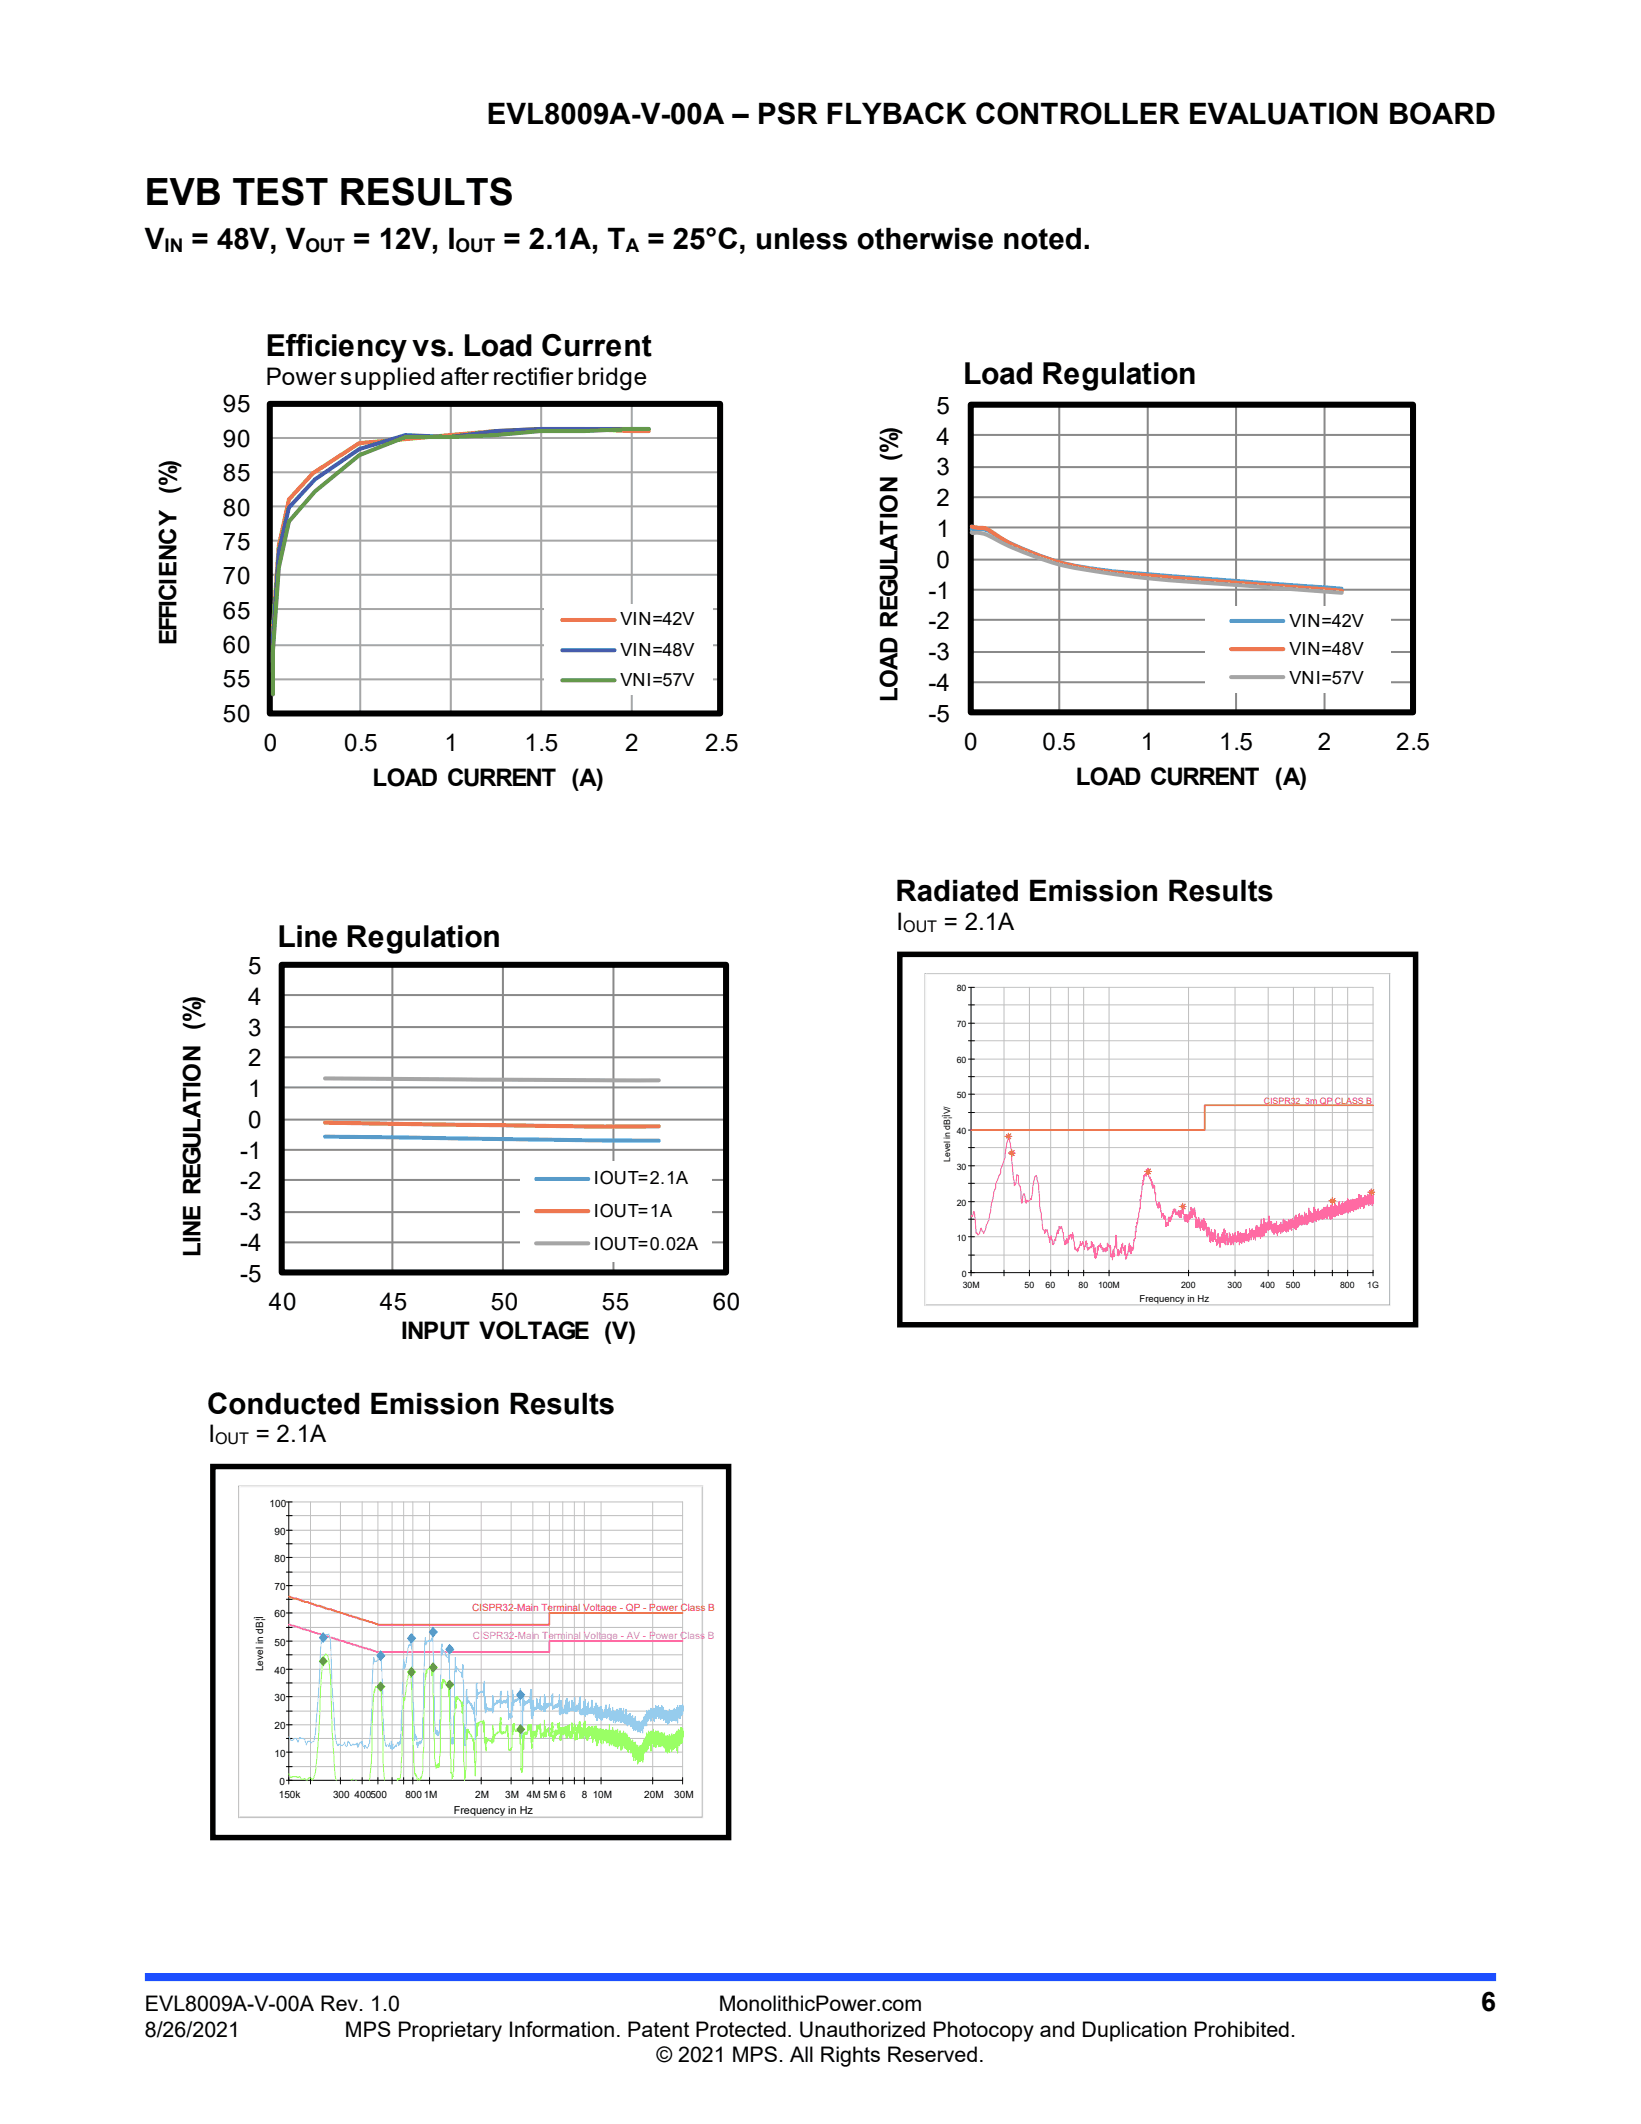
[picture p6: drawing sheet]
<svg xmlns="http://www.w3.org/2000/svg" width="216mm" height="279mm" viewBox="0 0 216 279" stroke-linecap="round" stroke-linejoin="round" font-family="sans-serif">
<defs><g id="words">
<text font-size="4.9" x="19" y="27">EVB TEST RESULTS</text>
<g font-size="4">
<text x="35" y="46.9">Efficiency vs. Load Current</text>
<text x="126.7" y="50.5">Load Regulation</text>
<text x="36.5" y="124.6">Line Regulation</text>
</g>
<g font-size="3.9">
<text x="64" y="16.3">EVL8009A-V-00A – PSR FLYBACK CONTROLLER EVALUATION BOARD</text>
<text x="19" y="32.7">V</text>
<text x="25.2" y="32.7">= 48V, V</text>
<text x="46.5" y="32.7">= 12V, I</text>
<text x="66.3" y="32.7">= 2.1A, T</text>
<text x="85.2" y="32.7">= 25°C, unless otherwise noted.</text>
<text x="117.8" y="118.6">Radiated Emission Results</text>
<text x="27.3" y="185.9">Conducted Emission Results</text>
</g>
<text font-size="3.5" x="194.9" y="264.5">6</text>
<g font-size="3.2">
<text x="35" y="50.6">Power supplied after rectifier bridge</text>
<text x="29.3" y="58.8">90</text>
<text x="29.3" y="54.2">95</text>
<text x="123.2" y="58.5">4</text>
<text x="123.2" y="54.4">5</text>
<text x="29.3" y="63.3">85</text>
<text x="123.2" y="62.5">3</text>
<text x="29.3" y="67.8">80</text>
<text x="123.2" y="70.6">1</text>
<text x="123.2" y="66.6">2</text>
<text x="29.3" y="76.9">70</text>
<text x="29.3" y="72.3">75</text>
<text x="123.2" y="74.7">0</text>
<text x="29.3" y="81.4">65</text>
<text x="122.2" y="82.8">-2</text>
<text x="122.2" y="78.7">-1</text>
<text x="23.2" y="84.8" transform="rotate(-90 23.2 84.8)">EFFICIENCY (%)</text>
<text x="29.3" y="85.9">60</text>
<text x="122.2" y="86.8">-3</text>
<text x="29.3" y="95">50</text>
<text x="29.3" y="90.4">55</text>
<text x="118.1" y="92.4" transform="rotate(-90 118.1 92.4)">LOAD REGULATION (%)</text>
<text x="122.2" y="94.9">-5</text>
<text x="122.2" y="90.9">-4</text>
<text x="34.7" y="98.7">0</text>
<text x="45.3" y="98.7">0.5</text>
<text x="58.5" y="98.7">1</text>
<text x="69" y="98.7">1.5</text>
<text x="82.2" y="98.7">2</text>
<text x="92.8" y="98.7">2.5</text>
<text x="126.8" y="98.7">0</text>
<text x="137.1" y="98.7">0.5</text>
<text x="150.1" y="98.7">1</text>
<text x="160.4" y="98.7">1.5</text>
<text x="173.4" y="98.7">2</text>
<text x="183.7" y="98.7">2.5</text>
<text x="49" y="103.4">LOAD CURRENT (A)</text>
<text x="141.6" y="103.3">LOAD CURRENT (A)</text>
<text x="117.9" y="122.4">I</text>
<text x="124.2" y="122.4">= 2.1A</text>
<text x="32.7" y="128.1">5</text>
<text x="32.7" y="136.2">3</text>
<text x="32.7" y="132.2">4</text>
<text x="32.7" y="140.3">2</text>
<text x="32.7" y="148.4">0</text>
<text x="32.7" y="144.3">1</text>
<text x="31.6" y="152.4">-1</text>
<text x="31.6" y="160.5">-3</text>
<text x="31.6" y="156.5">-2</text>
<text x="26.4" y="165.4" transform="rotate(-90 26.4 165.4)">LINE REGULATION (%)</text>
<text x="31.6" y="164.5">-4</text>
<text x="31.6" y="168.6">-5</text>
<text x="35.4" y="172.4">40</text>
<text x="50" y="172.4">45</text>
<text x="64.6" y="172.4">50</text>
<text x="79.2" y="172.4">55</text>
<text x="93.8" y="172.4">60</text>
<text x="52.8" y="176.1">INPUT VOLTAGE (V)</text>
<text x="27.4" y="189.7">I</text>
<text x="33.7" y="189.7">= 2.1A</text>
</g>
<g font-size="2.8">
<text x="19" y="267.9">8/26/2021</text>
<text x="19" y="264.5">EVL8009A-V-00A Rev. 1.0</text>
<text x="45.4" y="267.9">MPS Proprietary Information. Patent Protected. Unauthorized Photocopy and Duplication Prohibited.</text>
<text x="94.6" y="264.5">MonolithicPower.com</text>
<text x="86.4" y="271.2">© 2021 MPS. All Rights Reserved.</text>
</g>
<g font-size="2.5">
<text x="21.6" y="33.1">IN</text>
<text x="40.2" y="33.1">OUT</text>
<text x="59.9" y="33.1">OUT</text>
<text x="82.3" y="33.1">A</text>
</g>
<g font-size="2.4">
<text x="81.6" y="82.3">VIN=42V</text>
<text x="169.7" y="82.4">VIN=42V</text>
<text x="81.6" y="86.2">VIN=48V</text>
<text x="169.7" y="86.2">VIN=48V</text>
<text x="169.7" y="90">VNI=57V</text>
<text x="81.6" y="90.2">VNI=57V</text>
<text x="78.1" y="155.8">IOUT=2.1A</text>
<text x="78.1" y="160.1">IOUT=1A</text>
<text x="78.1" y="164.4">IOUT=0.02A</text>
</g>
<g font-size="2.1">
<text x="118.8" y="122.5">OUT</text>
<text x="28.3" y="189.9">OUT</text>
</g>
<text font-size="1.4" x="59.7" y="238.6">Frequency in Hz</text>
<g font-size="1.3">
<text x="149.9" y="171.3">Frequency in Hz</text>
<text x="35.5" y="198.2">100</text>
<text x="36.1" y="201.9">90</text>
<text x="36.1" y="209.2">70</text>
<text x="36.1" y="205.5">80</text>
<text x="36.1" y="212.8">60</text>
<text x="34.6" y="219.8" transform="rotate(-90 34.6 219.8)">Level in dB¦Ì</text>
<text x="36.1" y="220.2">40</text>
<text x="36.1" y="216.5">50</text>
<text x="36.1" y="227.5">20</text>
<text x="36.1" y="223.8">30</text>
<text x="36.1" y="231.1">10</text>
<text x="36.7" y="236.5">150k</text>
<text x="36.8" y="234.8">0</text>
<text x="43.8" y="236.5">300 400500</text>
<text x="53.3" y="236.5">8001M</text>
<text x="62.5" y="236.5">2M</text>
<text x="66.5" y="236.5">3M</text>
<text x="69.3" y="236.5">4M 5M 6</text>
<text x="76.6" y="236.5">8 10M</text>
<text x="84.8" y="236.5">20M</text>
<text x="88.7" y="236.5">30M</text>
</g>
<text font-size="1.3" fill="#ff4848" x="62.1" y="211.9">CISPR32-Main Terminal Voltage - QP - Power Class B</text>
<text font-size="1.3" fill="#ff48ff" x="62.2" y="215.6">CISPR32-Main Terminal Voltage - AV - Power Class B</text>
<g font-size="1.2">
<text x="125.9" y="130.4">80</text>
<text x="125.9" y="135.1">70</text>
<text x="125.9" y="139.8">60</text>
<text x="125.9" y="149.2">40</text>
<text x="125.9" y="144.5">50</text>
<text x="125" y="152.8" transform="rotate(-90 125 152.8)">Level in dB¦ÌV/</text>
<text x="125.9" y="153.9">30</text>
<text x="125.9" y="158.6">20</text>
<text x="125.9" y="163.2">10</text>
<text x="126.5" y="167.9">0</text>
<text x="126.7" y="169.4">30M</text>
<text x="134.8" y="169.4">50</text>
<text x="137.6" y="169.4">60</text>
<text x="141.9" y="169.4">80</text>
<text x="144.5" y="169.4">100M</text>
<text x="155.4" y="169.4">200</text>
<text x="161.5" y="169.4">300</text>
<text x="165.8" y="169.4">400</text>
<text x="169.2" y="169.4">500</text>
<text x="176.3" y="169.4">800</text>
<text x="179.9" y="169.4">1G</text>
</g>
<text font-size="1.2" fill="#ff4848" x="166.3" y="145.2">CISPR32 3m QP CLASS B</text>
</g></defs>
<path d="M19 260.1h177.8" fill="none" stroke="#1c4eff" stroke-width="1.1" stroke-linecap="butt"/>
<g fill="none" stroke="#a6a6a6" stroke-width=".26">
<path d="M35.5 53.1h59.2v40.8h-59.2zM35.5 57.6h59.2M47.4 53.1v40.8M59.3 53.1v40.8M71.2 53.1v40.8M83.1 53.1v40.8M35.5 75.6h59.2M35.5 71.1h59.2M35.5 66.6h59.2M35.5 62.1h59.2M35.5 89.4h59.2M35.5 84.9h59.2"/>
<path d="M35.5 80.1h59.2"/>
</g>
<path d="M35.5 53.1h59.2v40.8h-59.2z" fill="none" stroke="#000" stroke-width=".79" stroke-linecap="butt"/>
<path d="M35.5 93.9h59.2" fill="none" stroke="#000" stroke-width=".26"/>
<path d="M85.4 56.7h-2.4a131.7 131.7 0 0 0-23.8 .5l-11.9 1.1-6.1 4-3.2 3.4-1.3 6.1-.8 10.8v4.5" fill="none" stroke="#e2aa00" stroke-width=".53"/>
<path d="M85.4 56.4h-14.3l-5.8 .3-6.1 .8-5.9-.3-6 1.9-5.9 4-3.4 3.7-1.3 5.8-.8 11.3v4.5" fill="none" stroke="#3b64ad" stroke-width=".53"/>
<path d="M85.4 56.4h-2.4l-6.1 .3h-5.8l-5.8 .5-6.1 .3h-5.9l-6 2.4-5.9 4.7-3.4 4-1.3 6.1-.8 11.1v5.6" fill="none" stroke="#62993e" stroke-width=".53"/>
<path d="M71.6 79.4h22.2v12h-22.2z" fill="#fff"/>
<path d="M74 81.6h6.9" fill="none" stroke="#e2aa00" stroke-width=".53"/>
<path d="M74 85.5h6.9" fill="none" stroke="#3b64ad" stroke-width=".53"/>
<path d="M74 89.5h6.9" fill="none" stroke="#62993e" stroke-width=".53"/>
<g fill="none" stroke="#898989" stroke-width=".26">
<path d="M127.7 57.2h58.2M127.7 53.2h58.2v40.5M139.4 53.2v40.5M151 53.2v40.5M162.6 53.2v40.5M174.3 53.2v40.5M127.7 77.6h58.2M127.7 73.6h58.2M127.7 69.4h58.2M127.7 65.4h58.2M127.7 61.4h58.2M127.7 89.7h58.2"/>
<path d="M127.7 85.8h58.2M127.7 81.5h58.2"/>
</g>
<path d="M127.7 53.2h58.2v40.5h-58.2z" fill="none" stroke="#000" stroke-width=".79" stroke-linecap="butt"/>
<path d="M127.7 53.2v40.5h58.2" fill="none" stroke="#000" stroke-width=".26"/>
<path d="M127.8 69.6l.2 .1a3 3 0 0 1 2.7 .5 35.1 35.1 0 0 0 15.1 4.9l8.7 .7 22 1.6" fill="none" stroke="#5b9bd5" stroke-width=".53"/>
<path d="M127.8 69.2l.6 .2a3.3 3.3 0 0 1 2.7 1 30.7 30.7 0 0 0 8.8 3.7 77 77 0 0 0 13.1 1.8l23.5 1.8" fill="none" stroke="#ed7d31" stroke-width=".53"/>
<path d="M127.8 70l.1 .1a4.3 4.3 0 0 1 2.9 .7 39.6 39.6 0 0 0 15 4.6 287.8 287.8 0 0 0 20.3 1.8l10.4 .8" fill="none" stroke="#a5a5a5" stroke-width=".53"/>
<path d="M158.5 79.8h24.4v11.4h-24.4z" fill="#fff"/>
<path d="M162 81.7h6.8M42.8 149.5l43.9 .6" fill="none" stroke="#5b9bd5" stroke-width=".53"/>
<path d="M162 85.4h6.8M42.8 147.7l34.3 .5h9.6" fill="none" stroke="#ed7d31" stroke-width=".53"/>
<path d="M162 89.1h6.8M42.8 141.9l43.9 .2" fill="none" stroke="#a5a5a5" stroke-width=".53"/>
<g fill="none" stroke="#898989" stroke-width=".26">
<path d="M37.1 139.1h58.4M37.1 135.1h58.4M37.1 130.9h58.4M37.1 126.9h58.4v40.5M51.6 126.9v40.5M66.2 126.9v40.5M80.7 126.9v40.5M37.1 159.4h58.4M37.1 155.2h58.4M37.1 151.3h58.4M37.1 147.3h58.4M37.1 143h58.4"/>
<path d="M37.1 163.4h58.4"/>
</g>
<path d="M37.1 126.9h58.4v40.5h-58.4z" fill="none" stroke="#000" stroke-width=".79" stroke-linecap="butt"/>
<path d="M37.1 126.9v40.5h58.4" fill="none" stroke="#000" stroke-width=".26"/>
<path d="M68.4 152.7h25.2v13.2h-25.2z" fill="#fff"/>
<path d="M70.5 155.1h6.9" fill="none" stroke="#5b9bd5" stroke-width=".53"/>
<path d="M70.5 159.3h6.9" fill="none" stroke="#ed7d31" stroke-width=".53"/>
<path d="M70.5 163.6h6.9" fill="none" stroke="#a5a5a5" stroke-width=".53"/>
<g fill="#fff">
<path d="M118.7 125.9h67.2v48h-67.2z"/>
<path d="M121.9 128.2h60.7v43.3h-60.7z"/>
</g>
<g fill="none" stroke="#c0c0c0" stroke-width=".13">
<path d="M127.8 139.3h52.8M127.8 136.9h52.8M127.8 134.6h52.8M127.8 132.2h52.8M127.8 129.9h52.8v37.5M132.1 129.9v37.5M135.4 129.9v37.5M138.2 129.9v37.5M140.6 129.9v37.5M142.6 129.9v37.5M145.9 129.9v37.5M156.4 129.9v37.5"/>
<path d="M162.5 129.9v37.5M166.8 129.9v37.5M170.2 129.9v37.5M173 129.9v37.5M175.3 129.9v37.5M177.3 129.9v37.5M127.8 158.1h52.8M127.8 155.7h52.8M127.8 153.4h52.8M127.8 151h52.8M127.8 148.7h52.8M127.8 146.3h52.8"/>
<path d="M127.8 143.9h52.8M127.8 141.6h52.8M127.8 165.1h52.8M127.8 162.7h52.8M127.8 160.4h52.8"/>
</g>
<g fill="none" stroke="#000" stroke-width=".13">
<path d="M127.4 139.3h.8M127.4 136.9h.8M127.4 134.6h.8M127.4 132.2h.8M127.4 129.9h.8M127.8 129.9v37.9M127.4 158.1h.8M127.4 155.7h.8M127.4 153.4h.8M127.4 151h.8M127.4 148.7h.8M127.4 146.3h.8"/>
<path d="M127.4 143.9h.8M127.4 141.6h.8M127.4 167.4h53.2M127.4 165.1h.8M127.4 162.7h.8M127.4 160.4h.8M132.1 167.1v.7M135.4 167.1v.7M138.2 167.1v.7M140.6 167.1v.7M142.6 167.1v.7M145.9 167.1v.7"/>
<path d="M156.4 167.1v.7M162.5 167.1v.7M166.8 167.1v.7M170.2 167.1v.7M173 167.1v.7M175.3 167.1v.7M177.3 167.1v.7M180.6 167.1v.7"/>
</g>
<path d="M127.8 159.9l.1 .2 .2-.8 .1 .1 .2 2.9 .1-.1 .1 .3 .3-.2 .2-.8 .3 .8 .3-.5 .1-.7 .3-.6 .3-2.1 .4-1.6 .2-.5v-.5l.7-1.5v-.4a9.5 9.5 0 0 0 .7-3.4l.3-.7v-.3l.1 .4a9.4 9.4 0 0 1 .3 2.7l.3 3.4 .3-.3 .1-1.2 .2 .1v1l.1 .4h.1l.2 2.3 .3-1.3h.1l.2 1.3 .1-.4v.1l.2 .1v-.1l.2-.1 .2-.3v.2l.4-3 .2-.1v-.1l.4 1.4 .1 2.6 .2 1.1 .2 2.1h.1l.2 .5 .1-.5v.3l.2-.3 .3 1.6 .1-.8v.1l.1-.1 .1 .9 .2 .2 .2-.7 .1 .2v-.5h.1l.1-.8 .1 .4 .1-1 .3 .4v-.4h.1l.1 .8 .1 .1v.5l.2 1 .1-.6v.5l.1-.7v.7l.2-.5 .1 .3 .1-.9v.5l.1-.5 .1 .1v-.2l.1 .6v-.3l.1 .1v-.6l.4 2.2v-.3l.1 .4 .1-.1 .1 .3v-.4l.1 .2 .2-1.2 .1 .6 .1-.4h.1v.1v-.3l.3 1.1 .2-1.2v.5l.1-.2v.6l.1 .4v-.4l.1 .3v-.3h.2v.2l.1-.3 .1 .1v-.8l.2 .7v-.1l.1 .8v-1l.1 1.7 .1-1.3v1.4l.1-.1 .2-.5v.1v-.9l.1-.1v.5l.1-.6v.1l.1-.1v.1l.1-.5v.6h.1v-.2l.1 .5 .1-.3v.6l.1-.4h.1v.3l.2-.5v.6v-.2h.1l.1-.4v.4v-1l.1 .5v-.4l.1 .4v-.1h.1v.2v-.2l.1 .2v1.2v-.4l.1 .4 .2 .1v.3l.1-1.3v.8v-.6l.1 .7v-.9l.2-.9v.4v-1.4l.1 1.8 .1 .1 .1 .8v-.8l.1 .7 .3-1 .1 .8v-1.2v.4v-.4l.1 .3v-.5l.1 1v-.4l.1 .4 .1-.6v1.2v-.6l.1 1.1v-.2h.1v-.3l.2-.1v.1l.1-.8v.3l.1-1.1v1.2l.1-.8v.2l.1-.1v.9v-.6v.4l.1-.2v-.4v.3l.1-.3v.4l.1-.8v.6l.1-1.3v.2v-.2l.2-.1v-.9l.1 .1v-.8v.1l.1-.6v.1l.1-.1 .2-1.9 .1 .1v-1.2v.2l.4-2.3v.2v-.6l.1 .1v-.8l.1 .2v-.3h.1v-.1v.2l.1 .1 .1-.6v.4l.1-.4v.3v-.2v.2l.1-.2v.6h.2v.2l.1-.2v.5l.1 .1v-.2v.4l.1-.2v.7l.1-.2v.4v-.3v.1l.1-.1v.2v-.3l.1 .2 .1 1.9 .4 .9 .1-.7v.4v-.3h.1l.2 1.9 .1-.5 .1 .2v-.2l.1 .6v-.4l.2 .5v-.4l.1 .5v-.1v.9l.1-.4v.4v-.5l.1 .4v-.4v.3v-.2l.1 .3v-.9l.1-.2v.5l.1-.3v.4v-.4l.1-.2v.4v-.3l.1 .1v-.4l.2 .1v-.4v.4v-.4l.1 .1v-.6l.1-.1v.3v-.2v.2l.1-.1v.2v-.4l.1 .1v.7l.1-.2v.2v-.1h.1v-.3l.1 .6v-.8h.1l.2 .9v-.5v.6l.1-1v1v-.5v.1l.1-.6v.5v-.6l.1 .1v-.4v.5v-.6v.5l.1-.2v.7v-.1l.1 .3v-.1v.6l.1 .1v-.3v.5l.1-.2v-.7v.6v-.3l.2 .6v-.8v.7l.1-.4v.3v-.6v.9l.1-.7v.6v-.8v.8v-.6l.1 .3v-1v.8l.1 .1v-.7l.1-.3v.6v-1.1l.1 1.4v-.5v.2l.1-.1v.1v-.9v.4l.1-.2v.5v-.7l.2 .4v-.5v1.1v-1.1l.1 1.3 .1-.1v1.3v-.7v.7l.1-.7v.4v-.7v.9l.1-.5v.6v-.3v.2h.1v-1.1l.1 1.3 .1-.7v1.1v-.4l.1-.1v-.8v.4v-.2l.2 .3v-.4v.7v-.9l.1 .4v.9v-1l.1 .3v.8v-1.6l.1 1v-.4v.4v-.4l.1 .2v-.4v1l.1-.8v1.2v-.6l.1 1.2v-.9v.5v-.5l.1 .4v-.8l.1 .6v-.6v1.1v-.4l.2 .4v.5v-.9v1.2l.1-.8v.9v-1.1v.3l.1-.2v.1v-.7v1v-.5l.1 .2v-.3v1l.1-.7v.8l.1-.9v.6v-.8v.8l.1-.4v.3v-1.1l.1 1.5v-.8v.7v-.2l.2 .1v.8l.1-.8v.6v-.4v.3l.1-.3v-1v1.2l.1-.2v-.5l.1 1.3 .1-1.3v.5l.1-.4v.5v-.9v.8l.1-.1v.1v-.9v1v-1.2l.1 1.2v-.7v.4" fill="none" stroke="#ff659a" stroke-width=".13"/>
<path d="M170.5 160.8v-.6v1.6v-1.9v1.5v-.9l-.1 .8v-1.3v1.4v-.2l-.1 .1v-.7v.9v-1v.4v-.3l-.1 .2v-.2v.8v-.6v.4l-.1-.6v.6v-.9l-.1 .9v-.5v1.2l-.1-.4v.2v-1.3l-.2 1.3v-1v.8v-.5v.5v-.1l-.1 .3v-1.2v.8l-.1 .5v-1.3v1.5v-1l-.1 .9v-1v.8l-.1-1v1.4v-1v.9l-.1-.1v.1v-1.1v.8l-.1-.9v1.1v-1.3v1.2v-.7v.7v-.5l-.2 .2v-1v1.2v-.7v.7v-.6l-.1 .9v-1.6v1.6v-.8l-.1 .6v-.5v.8v-1v.7l-.1-.7v.9v-.9l-.1 1.2v-1.5v1.2l-.1-.9v.7v-.7l-.1 .7v-.6v.8v-.8v.3l-.1-.2v.9v-.8v.5v-.5l-.1 .5v-.5v1.1v-1.3l-.1 .2v.9v-1.6v1.2l-.2-.9v1.1v-1.1l-.1 .2v1v-1.3v1.2l-.1-.8v1.1l-.1-.3v-1.1v1v-.8l-.1 .6v-.7v1v-.7v.7v-.4l-.1 .2v-1.2v1v-.9l-.1 .5v-.4v.8l-.1-.6v.6v-1.1l-.1 .1v-.7v1.8v-1v.6l-.2 .1v-.2v.4v-1v1.2l-.1-.2v-.9v1h-.1v-.5v.8v-.7v.6v-.2l-.1 .3v-1.3v1.2v-.8l-.1-.3v1.4l-.1-.2v.2v-.5v.8v-2.3v1.6l-.1 .3v-.4v.5v-1.3v1.6l-.1-1.2v1.3v-.9l-.2 .9v-2.3v1.9v-.6l-.1 1v-1.6v1.8l-.1-1v.6v-.6v.5v-.5l-.1 .6v-1.1v1.3v-.7l-.1 .2v-.2v.7l-.1-1.5v1.4v-.9v.7v-.6v.6l-.1-.2v-1v1.5l-.1-.8v1.2v-1.2v.1h-.1v-.1v.9v-.7l-.2 .7v-.5v.7v-1h-.1v.6v-.7v.6l-.1-.8v1v-.4l-.1 .8v-1.1l-.1 .4v-.4v.7v-.8l-.1 .7v-.9v1.2v-.6l-.1 1v-1v.6v-.2h-.1v.1v-.2v.3v-.5v.8v-.6h-.1v.1v-.3v.7v-.5l-.2 .2v.4v-1.4v.7v-.3l-.1 .3v.4v-.7l-.1 1v-.6v.8l-.1-.8v.7v-1v.9v-.7v.6v-.5l-.1 .1v-.4v1v-.9l-.1 .8v-.3v.6v-1.2v.9v-.9l-.1 .3v.8v-.9l-.1 .2v-.4v.9v-1l-.1 1.5v-1v.5v-.4l-.2 .1v.4v-1.2v1h-.1v-1v.9v-.3l-.1 .5v-.6v.8l-.1-.7v.6v-.6v.1l-.1-.4v.8v-1v.9v-.6v.4l-.1 .1v-.4v.7l-.1 .1v-.6v.9l-.1-1.4-.3 1.4v-.8l-.1 .5v-1v.5v-.5v.3l-.1-.5v1v-.4l-.1 .8v-.7l-.1 .2v.6v-1.4v.6v-.2l-.1-.1v.1v-.4v.8v-.4l-.1 .5v-.2v.7v-.6v.1l-.1-.2v.6v-1.7l-.1 .8v-1v1.1v-.3l-.2 .6" fill="none" stroke="#ff659a" stroke-width=".13"/>
<path d="M176.4 159.3v.4v-.5l-.1 .2v-.6v.9v-1.1v.8v-.7v.5l-.1-.2v.4v-1.3v1.5l-.1-.3v.6v-1.1v.6l-.1-.2v-.5v1.1v-.9v.9v-.9v.8v-.6l-.1 .6v-1.1v1.3v-.9v.8v-.7l-.2 .7v-.8v.9v-1.2l-.1 1.4v-1.7v1.5v-.7v.2l-.1-.1v.4v-.6v.9v-1v.7l-.1-.3v.3v-1v1.3v-.8v.7v-.7v.7v-.5l-.1 .2v.7v-2.3v2.2l-.1-.6v.2v-1v1.1v-1.3l-.1-.1v1.9v-1.5v1.1l-.1-.8v1.1v-1.2l-.1-.1v.9v-1.1v1v-1l-.2 .8v-.5v.9v-.8v.7v-.7v.5h-.1v.6v-1.8l-.1 .7v1v-1.1v1.2v-1.3v.7l-.1-.6v.6v-.9v1.3v-.9l-.1 .9v-1v1v-.8v.8l-.1-.7v.9v-1.5v1v-.7l-.1 1v-.7v1v-1.1v.8l-.1-1.1v1.4v-.7v.1h-.1v-.2v.6v-.9v1v-.6l-.2 .4v-.4v.6v-1.1v.7v-.7v.4l-.1 .1v.7v-.8v.7v-.7v.7l-.1-1v1.2v-.8v.5l-.1-.3v.3v-1.2v1v-.4l-.1 .2v.6v-.8v.6v-.2l-.1 .4v-1.1v1.4v-.7l-.1 .4v-1.3v1.3h-.1v-1v1v-.8l-.1 .4v-1.2v1.8v-.5v.4l-.2-.1v-.6v1v-1.1v1v-.8v.3h-.1v-.1v.5v-.8v1v-1.1v.8l-.1-.7v.5v-.7v1.1v-.6v.5v-.1h-.1v-1.1v1.3v-1.3v.8l-.1-.6v1.1v-1.3v1.2v-.6v.5v-.5v.4v-.4l-.1 .4v-1v1.3v-1.8v2l-.1-.6v.4v-.7v.8v-.8l-.1 .7v-.8v1.2l-.2-.4v-1l-.1 1v-.6v.7v-.9v1.1v-.5h-.1v-.2v.4v-1.3v1.6v-.4l-.1 .3v-.7v.8v-.7v.6v-.3h-.1v.3v-.9l-.1 .8v-.5v.8v-1.2v1.2v-.6v.3h-.1v-.6v.9v-.8v.5l-.1 .2v-1v1v-.1l-.1 .2v-1.4v1.4v-.9v.7v-.1v.1l-.2-.1v-.2v.4v-1.2v1.2v-.8l-.1 .5v-.5v1.2v-.8l-.1 .5v-.9v1v-.7v.6l-.1-.3" fill="none" stroke="#ff659a" stroke-width=".13"/>
<path d="M180.5 158.1v-.9v1.4v-1.1v.8v-.7l-.1 .7v-1.5v1.5v-.9v.9v-.9v.8l-.1-1.1v1.3v-1v1l-.1-.2v-1.1v1.1v-1.1v1.1l-.1-.2v.2v-.7v1.1v-1.1v.6l-.1-.1v-.2v.5v-1.2v1.2v-1.1l-.1 .8v-.5v.9v-.9v.7v-.6v.5l-.1-.2v.4v-.9v1.1v-1v.7v-.6v.4v-.4l-.2 .4v-.4v.6v-1v1.2v-.5v.5v-.2l-.1 .4v-1.4v1.2v-.8v.8v-.5l-.1-.3v1.3v-1.3v1.2v-1v.5v-.5l-.1 .4v-.6v.9v-.9v.7v-.5v.4h-.1v.1v-.2v.4v-.9v1.1v-.8v.7l-.1-.1v-1.3v1.3v-.3l-.1 .4v-1.2v1.5v-1.3l-.1 .4v.7v-1.6v1.6v-1.1l-.2 .9v-1.4v1.9h-.1v-1.2v.7v-.3l-.1 .2v-.4v.7v-1.1v1.2v-.1l-.1 .1v-.5v.6v-1v1.2v-1.1v.8v-.7v.6l-.1-.5v.3v-.6v1.2v-1.3v.9v-.8l-.1 .3v.8v-1.1l-.1 .5v.9v-1.2v1v-1v.7v-.6v.1l-.1-.1v.4v-.6v1.2v-1.4v.8v-.5l-.1 .8v-.8v1.1v-1.3v1.2l-.2-1.2v1.2v-.9v.7v-.7v.3h-.1v-.3v1.2v-1.5v1.4v-.7v.2l-.1 .1v-.3v.7v-1.1v.9v-.6v.6v-.6l-.1 .3v-.9v1.7v-1l-.1 .4v-1.4v2v-.9l-.1 .3v-1v1.4v-.8v.7v-.5l-.1 .1v.3v-1.1v1l-.1-.5v.7v-1.1v1.4v-.8l-.1 .5v-.6v.9v-1.3v.6v-.4v.4v-.3l-.1 .4v-.6v1.2v-1.2v.8v-.5l-.2 .6v-.6v1.1v-1.7v1l-.1-.2v.2v-.6v.7v-.8v1.3v-.7v.6l-.1-.8v1v-1.3v1.1v-.3" fill="none" stroke="#ff659a" stroke-width=".13"/>
<path d="M180.6 157.6v-.1v.4v-.7v1.1v-.5v.5l-.1-.1v-.4v.3" fill="none" stroke="#ff659a" stroke-width=".13"/>
<g fill="none" stroke="#f00" stroke-width=".13">
<path d="M132.2 149.5h.9M132.4 149.3l.6 .5M132.7 151.7h.9M132.7 149.1v.8M132.9 151.5l.5 .5M133 149.2l-.6 .5M133.1 151.3v.8M133.4 151.4l-.5 .5M150.6 154.1h.9M150.8 153.9l.6 .5M151 153.7v.8M151.4 153.8l-.6 .5"/>
<path d="M155.1 158.7h.9M155.4 158.5l.5 .5M155.6 158.3v.8M155.9 158.4l-.5 .5M174.8 158h.9M175.1 157.8l.5 .5M175.3 157.6v.8M175.6 157.6l-.5 .6M180 156.8h.9M180.2 156.6l.6 .5M180.4 156.4v.8M180.8 156.5l-.6 .5"/>
</g>
<path d="M180.6 145.4h-22.1v3.3h-30.7" fill="none" stroke="#ff4848" stroke-width=".22"/>
<path d="M121.6 128h61.4l-.1 .1h-61.1v43.6l-.2 .1z" fill-rule="evenodd" fill="#a6a6a6"/>
<path d="M121.6 171.8l.2-.1h61.1v-43.6l.1-.1v43.8z" fill-rule="evenodd" fill="#f2f2f2"/>
<path d="M121.9 128.2h60.9v43.4h-60.9v-43.4h.1z" fill="none" stroke="#fff" stroke-width=".22"/>
<path d="M121.8 128.1h61.1l-.1 .1h-60.9v43.4l-.1 .1z" fill-rule="evenodd" fill="#f2f2f2"/>
<path d="M121.8 171.7l.1-.1h60.9v-43.4l.1-.1v43.6z" fill-rule="evenodd" fill="#a6a6a6"/>
<path d="M118.4 125.5h67.8v48.8h-67.8z" fill="none" stroke="#000" stroke-width=".72" stroke-linecap="butt"/>
<g fill="#fff">
<path d="M28.4 193.3h67.1v48.1h-67.1z"/>
<path d="M31.5 195.7h60.7v43.1h-60.7z"/>
</g>
<g fill="none" stroke="#c0c0c0" stroke-width=".13">
<path d="M38 199.4h51.8M38 197.6h51.8v36.6M40.9 197.6v36.6M44.8 197.6v36.6M47.6 197.6v36.6M49.7 197.6v36.6M51.6 197.6v36.6M53.1 197.6v36.6M54.3 197.6v36.6M56.5 197.6v36.6M63.3 197.6v36.6M67.2 197.6v36.6"/>
<path d="M70.1 197.6v36.6M72.3 197.6v36.6M74 197.6v36.6M75.6 197.6v36.6M76.9 197.6v36.6M79.1 197.6v36.6M85.9 197.6v36.6M38 219.6h51.8M38 217.7h51.8M38 215.9h51.8M38 214.1h51.8M38 212.2h51.8"/>
<path d="M38 210.4h51.8M38 208.6h51.8M38 206.8h51.8M38 204.9h51.8M38 203.1h51.8M38 201.3h51.8M38 232.4h51.8M38 230.5h51.8M38 228.7h51.8M38 226.9h51.8M38 225.1h51.8M38 223.2h51.8"/>
<path d="M38 221.4h51.8"/>
</g>
<g fill="none" stroke="#000" stroke-width=".13">
<path d="M37.7 199.4h.7M37.7 197.6h.7M38 197.6v37.1M37.7 219.6h.7M37.7 217.7h.7M37.7 215.9h.7M37.7 214.1h.7M37.7 212.2h.7M37.7 210.4h.7M37.7 208.6h.7M37.7 206.8h.7M37.7 204.9h.7"/>
<path d="M37.7 203.1h.7M37.7 201.3h.7M37.7 234.2h52.1M37.7 232.4h.7M37.7 230.5h.7M37.7 228.7h.7M37.7 226.9h.7M37.7 225.1h.7M37.7 223.2h.7M37.7 221.4h.7M40.9 233.8v.9M44.8 233.8v.9"/>
<path d="M47.6 233.8v.9M49.7 233.8v.9M51.6 233.8v.9M53.1 233.8v.9M54.3 233.8v.9M56.5 233.8v.9M63.3 233.8v.9M67.2 233.8v.9M70.1 233.8v.9M72.3 233.8v.9M74 233.8v.9M75.6 233.8v.9"/>
<path d="M76.9 233.8v.9M79.1 233.8v.9M85.9 233.8v.9M89.8 233.8v.9"/>
</g>
<path d="M38 210l.4 .1 .1 .2 .8 .1 .8 .3h.4l.1 .2 .9 .2 .1 .1h.5l1.1 .5h.4l.4 .2 .7 .1 .1 .2 1 .2 .1 .1 1.1 .3 .4 .2h.4l.1 .1 .6 .2 .1 .1h.4l.7 .3h22.6v-1.5h17.5" fill="none" stroke="#ff4848" stroke-width=".23"/>
<path d="M38 213.7l1.4 .4 .5 .2 .7 .1 .5 .3 .6 .1 .1 .1h.4l.4 .3h.3l.5 .2h.3l.4 .2h.4l.4 .3h.3l.5 .2h.3l.4 .3 .7 .1 .1 .1h.3l.5 .2 .7 .2 .2 .1 .5 .1 .1 .1h22.8v-1.4h17.5" fill="none" stroke="#ff48ff" stroke-width=".23"/>
<path d="M70.4 224.9v-.2l-.1 .3v-.4v.4v-.3l-.1 .3v-.6l-.1 1.2v-1.8v1.9v-2v.4l-.1 .4v1.6v-.4h-.1v-3.5v2.5l-.1-2v1.6v-1.1v.7v-.2l-.1 .2-.1-.4v.4v-.1v.1v-.1v.1l-.2-.1v.2v-.2l-.1 .2-.1-.2v.3v-.2v.1v-.1v.1h-.1v-.1v.4l-.1-.2v.2l-.1-.6v.9v-1.4v1.8v-2.2h-.1v5.5h-.1v-.1v.5v-.7v.2l-.1-.1v-.5v.7l-.1-6.2v2.3v-1.8l-.2 1.3v-.6v.5v-.4v.1v-.1v.1l-.2-.1v.3v-.3l-.1 .3v-.2v.2v-.2v.2l-.1-.2v.3v-.3v.3l-.1-.3v.3v-.1v.1h-.1v-.1l-.1 .3v-.5v.9l-.1-1.6v2.2v-2.7l-.1 3.6-.2-.3-.1 .3v-.6v.8l-.1-.7v.5v-.3v.3v-.1l-.1 .3v-.4v.5l-.1-3.7v2.1v-1.7l-.1 1.1v-.3v.1v-.1l-.1 .1v-.1v.2v-.2l-.1 .1v.2v-.2h-.1v-.1v.2v-.1v.1h-.1v-.2v.2l-.2 .1v-.1l-.1 .2v-.3v.2v-.1v.1l-.1-.1v.1v-1.5l-.1 .7v1.4v-1.9v.8l-.1 .4-.1-.2v.2v-.1v.1h-.1v-.2v.3h-.1v-.3v.4l-.1-.1v.1v-.1l-.1 .1v-.1l-.1 .4v-.3l-.2 .5v-.8v1.2v-1.3l-.1-.6v2.2v-1.4l-.1 1.1-.2-.1v-.2l-.1 .3v-.3v.2v-.2l-.1 .2v-.2v.3l-.1-.4v.3l-.1-.3v.3l-.1-.2v.2v-.8v1.1l-.1-.5v-1.5v2.1l-.2-1v-3.2l-.1 .6v1.4v-1.1v.6h-.1v-.1v.1l-.1-.1v.1h-.1l-.1-.1v.1h-.1l-.1 .2v-.1l-.1 .1v-.1v.2l-.1-.7v1.2v-2l-.1 .2v4l-.2 1.3v1.9l-.1-4.9-.1 1.5v-.8v.4l-.2-.5v.2v-.4v.2l-.1-.1v-.3v.3v-.3v.3l-.1-.1-.1-.5v.2l-.1-.3h-.1v.1v-.6l-.2 .9v-1.9l-.1 .3v4.4l-.1 .7v2l-.1-.2v.1l-.1-3.3-.1-7.2-.1 1.7v-.8v.3v-.1l-.3-.3-.2-.2-.2-.1v-.1l-.1 .1v-.3v.7l-.1-1.9-.2 10-.1 .1v1.3v-.8v.3l-.1-.2v.7v-.7l-.1 .1v-2.1l-.2-1.4-.1-8.1-.1 1.4v-.6h-.2v-.1h-.1l-.1-.5h-.1l-.2-.3-.1 .6v-1.5l-.2 .8-.1 8.4-.1 2.3-.1 .5v-.4v.2l-.1-.2v.5l-.1-.7v.6v-.5l-.1-.1v.5l-.2-1.8-.2-11.6-.2 1.2v-.3h-.1l-.1 .3-.2-.1v.1h-.2v.2l-.1-.1v.4h-.1v-1l-.2 4.8-.2 8.4-.3 .8v-.4l-.1 .2v.2v-.4l-.1 .2-.1 .7-.1-.7v.3v-.8l-.1 .1v-.5l-.1 .2v-.4l-.2 .8-.4-13.7-.1 1.3v-.1h-.2l-.1 .4-.3 2-.2 .7-.1-1.2-.4 11.1-.1-.4v.4l-.1 .2-.2-.4-.2 .6-.1-.3-.2 .5-.1-.6-.1 .7-.1-1.1v1l-.1-.4v.4l-.1-.7-.2 .5-.1-.3-.2 .1v.2l-.1-.4a33 33 0 0 1-.3-6.3l-.2-5.5-.1 .6-.5 .2v.1l-.3 .1-.1-.6-.2 3.5-.1 4.8-.3 3.1h-.1v.2l-.2 .4-.2-.4-.1 .4v-.4l-.1 .2-.1-.2-.2-.6-.1 .4-.1-.2-.2 .4-.1-.2v.5l-.1-.6-.1 .2-.1-.1-.3 .1-.1-.1-.2 .2-.4-.6-.1 .6-.1 .2-.3-.6-.3 .4-.3-.2h-.1l-.1 .2-.4-.9-.1-1.5-.3-5.3-.2-6.1-.2-.9-.1 .2h-.5l-.2-.2-.1 .2-.2 2-.4 6.4-.3 4.5-.2 1-.3 .3-.3-.3h-.2l-.2 .5-.2-.7-.2-.1-.5-.1-.2 .6-.2-.5h-.2l-.3 .2h-.3l-.2-.4" fill="none" stroke="#9accff" stroke-width=".13"/>
<path d="M70.4 224.9l.1-.4v.4l.1-.5v-1v1.3v-.9v.8l.2-.1v-.5v.7v-.2v.2v-.2v.2v-.2v.1l.1-.1v.2v-.3v.3l.1-.2v.2v-.7v.9l.1-.3v-1.1v1.2v-1.5v1.5l.1-.1v.4v-.6v.3h.1v-.1v.3v-.4v.4v-.4l.1 .2 .1-.3v.5v-.6v.8v-1.1l.1 1.1v-2.2v1.5l.1-.4v-.8v1.9v-1.2v.7v-.3v.3v-.3l.1 .3v-.2v.3v-.6v.5v-.5v.5v-.3l.2 .3v-.5l.1 .4v-.2v.3v-.5l.1 .3v-.4v.4v-.1h.1v.1v-.3v.3l.1-.3v.3v-.3v.3v-.3v.3l.1-.3v.3l.1-1.2v1.2v-1.5v1.2l.1-.4v-.9v2.1v-.4v.4v-.3h.1v.1l.1-.3v.3v-.3v.3l.1-.1v-.3v.3v-.2v.2v-.2v.1h.2v-.1v.2v-.3v.3v-.2v.2l.1-.3v.3v-.5v.4v-.2v.2l.1-.2v.2v-.4v.4v-.4l.1 .2v-.2v.4v-.6l.1-.2v1.3v-1.9v2.3v-2.5v1.7l.1 1v-.5v.2v-.1v.1v-.1l.1 .1v-.2v.3v-1.7v1.7v-1.1l.1 .2v.9v-.5v.4v-.1h.1v.1v-.4v.4v-.4v.3v-.1h.1v.2v-.4v.3v-.2v.2l.2-.1v-.2v.3v-.6v.6l.1-.3v.2v-.7v.9v-1v1l.1-1.8v1.9v-.2v.1l.1-.1v.2v-2v1.9v-1.5v1.4l.1-1.2v1.3v-.9v.7v-.5l.1 .5v-1.1v1l.1-1.2v1.3v-.5l.1 .4v-.3v.3v-.3l.1 .2v-.3v.4v-.3l.1 .3v-1.3v1l.2-.1v.3v-1v1.1v-.9v.8v-.5v.5v-.3v.1h.1v-.1v.3v-.4v.5v-.4v.1l.1-.2v.5v-1.1v1.2v-1.8h.1v1.8v-.6v.6v-.2h.1v.1v-.3v.4v-.5v.4v-.3v.3v-.3v.3v-.1l.1 .1v-.4v.5v-.8v.6l.1-.2v-.2v.4l.1-.5v.5v-.4v.4v-.3v.3v-.3v.1v-.1l.1 .1v-.1v.3v-1v1.2v-1.4v.9l.1-1.3v1.7v-1.8v2.2v-.3v.3v-.3v.1h.2v-.1v.5v-.6v.4v-.3v.2v-.2v.2v-.2l.1 .3v-.4v.6v-.7v.3l.1-.2v.2v-.5v.6v-.4v.4v-.4v.4h.1v-.3v.4v-1.6l.1 .1v1.7v-1.6l.1-.2v2v-2.3v1.8v-.2v.1" fill="none" stroke="#9accff" stroke-width=".13"/>
<path d="M77 225.2v.2v-.5v.4v-.3l.1 .6v-.9v.5l.1-.1v.3v-.9v.8l.1-.4v.2v-1v1.5v-1.2l.1-.5v1.4v-1v1v-.7v.7v-.7l.1 .7v-.6l.2 .6v-.6v.5l.1 .1v-.8v.6l.1-.4v-.7v1.3v-1.6v1.6v-1.6v1.6v-.2h.1v.2v-.6v.6v-.3v.3v-.2v.2v-.2v.2v-.2l.1-.1v.4v-.5v.7v-.5v.3l.1-.3v.3v-.9v.8v-.3v.3v-.3v.2v-.2v.2h.1v.1v-.6v1.1l.1-1.3v1.1v-1.5v1.7v-1.8v1.9l.1-.3v.6v-.9v1v-1v1v-1l.1 .5v-.5v.6v-1.5v1.4v-1.3l.1 .4v.9v-1.2v1.3v-.9v.9v-.6v.6l.1-.3v.5v-1v.7l.2-.8v.8v-1.3v1.4v-.3l.1 .3v-.3v.6v-1.7l.1 1.3v-.9v1.4v-1.4l.1 1.2v-.9v.7v-.6v.6v-.6v.3v-.2l.1 .2v-.2v.5v-.6v.6v-.6v.4v-.3v.3l.1-.1v.3v-1l.1 .9v-1.2v1.1l.1-1.4v1.6v-1.5v1.5v-.8l.1 .7v-.9v1.2l.1-.8v.5v-.6v.4l.2-.4v.6v-1.1l.1-.1v1.6v-1.9v1.9v-1.8v1.3l.1-.8v1v-1.2v1.6v-1.1v.9v-.8v.6l.1-.7v1.1v-1.1v1l.1-.3v-.5v.9v-1v.6l.1-.9v.8v-1.1v1.4v-1.5v1.5v-.4l.1 .1v.3v-.7v1.1v-.8h.1v.6v-1.2v1.2v-.9l.1 .8v-.8v1.3" fill="none" stroke="#9accff" stroke-width=".13"/>
<path d="M80.9 226.7v-1.6v1v-.3h.1v-.5v.8v-1v1.2v-.7l.2 .7v-1v1.1v-1.5l.1 1v-1v1.4v-.6l.1 .2v.4v-.9v1v-.8v.7v-.5v.3l.1-.4v.5v-1.5v1v-.1l.1 .2v-.6v1.1v-1.2v1.4v-1.4h.1v-.4v1.8v-.9v.8v-.6v.3l.1 .1v-.5v.8v-1.3l.1 .2v.7v-.8v1v-1.2v1v-.7l.1-.1v1.2v-1.8v1.7v-.3v.1l.1-.3v.8v-1.1v1.1v-1h.2v.1v-.2v1.2v-1.1v.8v-.4l.1-.2v.6v-1.6v.8l.1 .4v-.7v1.5v-1v1l.1-1v.6v-.7v1.2v-1.3v1v-.8v.6l.1-.3v.7v-1.3v1.1v-1v1h.1v-.8v.9v-.6v.6v-.6v.5v-.5v.5l.1-.8v.6v-1.1v1.4l.1 .3v-1.3v1.3v-1v.9v-.6l.1 .4v-.5v.8v-1v.9v-.7v.5l.1 .2v-1.3v1.7v-1.7v1v-.2l.2 .6v-.8v1.3v-1.4v.9v-.6v.5l.1-.3v.3v-.6v1v-1h.1v1.2v-1.8v1.1v-.4l.1 1v-.8v.8v-.8v.8v-.5" fill="none" stroke="#9accff" stroke-width=".13"/>
<path d="M85.9 225.6v-.3v.6v-.8v.8l-.2-.6v.5v-1.1v1.1v-.8v.8v-.8l-.1 .7v-.6v1.3v-1.7v1.4v-.9v.5v-.4v.4l-.1-.4v.4v-.5v.7v-.8v1.1v-1.1v.8v-.3l-.1 .3v-.9v1.1v-1v1v-1v.8l-.1-.7v.9v-1.1v1.3l-.1-1v1.1v-1.2v1.1v-.5l-.1 .6v-.8v1.4v-1.9v1.2v-1.1v.9h-.1v-.4v.7v-.8v1.3v-1.1v.9v-.9v.6l-.1-.8v1.4v-1.2v1.1v-1.1v1.1l-.1-1v.8v-.9v1.2v-1.1l-.1 1.1v-.8v1.2v-1.2v.9l-.1-.4v.7v-1.1v1.7v-1.6l-.2 .7v-.7v1.1v-.6v.5l-.1-.7v.9v-1.1v1v-.4l-.1 .4v-.7v1v-1.1v1.1v-.8v.7l-.1-.6v.6v-1.3v1v-.4l-.1 .2v-.1v.4v-1.1v1.3v-1.2v1h-.1v-1v1.3v-1.3v1.1v-.4l-.1 .2v-1v1.1v-1.1l-.1 1.2v-1.1v1v-.7v.2" fill="none" stroke="#9accff" stroke-width=".13"/>
<path d="M87.6 225.4v-.1v1.1v-1.2v1.3v-1.3v.9v-.7v.5l-.1-.8v1.2v-1.2v1v-1v.8v-.6v.3l-.1-.4v.9v-1.1v1.1v-1v.8v-.6v.4v-.1v.1h-.1v-.1v.5v-1v1.2v-1.7v1.7v-1.2v.6l-.1-.6v1v-1.1v1.1v-1v.6v-.1h-.1v.1v-.5v.9v-1.7v1.5v-1.3v1.1v-.7h-.1v.7v-.8v1.3v-1.3v1.2l-.2-.3v-.8v.9v-1.3v1.5v-1.1v.9l-.1-1.2v1.2v-1.2v1.1v-1.1v1.1v-.7v.5l-.1-.2v-.7v1.4v-1.7v1.3v-1.1l-.1 .8v-.5v.7v-.9v1v-1.2v1.2v-1.1v.7v-.1l-.1 .4v-.7v.9v-1.3v1.3v-.9v.8v-.8l-.1 .7v-1.2v1.7v-1.6v1.6v-1.5v1.1v-.8v.8v-.7l-.1 .8v-1.1v1.2v-.8v.8v-.8l-.1 .5v-.4v.6v-.8v1.4v-1.5v1.2l-.1-.9v.6v-1.1v1.6v-1.3v.7v-.7v.7v-.6v.6v-.4l-.1 .5v-.7v.7v-.7v.6v-.4v.3" fill="none" stroke="#9accff" stroke-width=".13"/>
<path d="M89.2 225.3v.5v-.9v1.2v-1v.2l-.2-.3v1.1v-1.2v1.4v-1.7v1.5v-.9v.9v-.9v.1l-.1-.3v1.1v-1.2v1.5v-1.3v1.1v-1v1v-.9v.5v-.5v.3h-.1v.1v-.3v.5v-.6v.8v-1.1v1.3v-1.2v1v-.7v.7l-.1-.9v1.1v-1.6v1.6l-.1-.1v-.8v.9v-1.1v1.1v-1.1v1v-.8v.7v-.7v.5v-.3l-.1 .5v-1.1v1.3v-1v.9v-.9v.9v-.3v.3l-.1-.3v-.7v1.1v-1.2v1.3v-1.1v1v-.9v.9v-.9v.9l-.1-.7v.5v-.7v.9v-1.3v1.3v-1.1v1.1l-.1-.9v.7v-.8v1v-1v.9v-.9v.9v-.6l-.1 .2v-.4v.5v-1v1.8v-1.6v1.3v-1.1v.8l-.2 .1v-1v1.5l-.1-.9v.7v-.9v1.2v-1.7v1.6v-1.4v.8v-.8v.4h-.1v-.3v1.1v-1.4v1.4v-1.1v.9v-.6v.2v-.2h-.1v-.7v1.5v-1.2v.9v-.8" fill="none" stroke="#9accff" stroke-width=".13"/>
<path d="M89.8 224.9v-.6v1.1v-1v.8v-.2l-.1 .3v-.8v.9v-1v1v-.9v.8v-.7v.5v-.2l-.1 .1v-.4v.6v-.8v1.3v-1.2l-.1 .4v.7v-1.2v1.7v-1.2v.5v-.5l-.1 .1v-.1v.7v-.9v1.4v-1.6v1.1v-1v.8v-.2l-.1 .5v-.8v.9v-1.1v1.1v-1.1v1.1v-1.1v1l-.1 .1v-1.4v2.3v-1.8v.8v-.6v.5v-.5v.2" fill="none" stroke="#9accff" stroke-width=".13"/>
<path d="M38 233.3l.2 .5 .3-.1h.5l.2 .1 .2-.1 .2 .4 .5-.1 .2 .2M40.4 234.2l.1-.2 .2-.2 .3 .2 .1 .2 .2-.4 .2-.7a115.9 115.9 0 0 0 .7-10.9l.3-4.2 .3-.4 .2 .1 .2 .2 .3 2.5a160.6 160.6 0 0 0 .6 13.4l.1 .4M44.6 234.2h.1M46.2 234.2l.1-.1h.1v.1M46.8 234.2h.1M47.2 234.2h.1M47.5 234.2h.1M48.1 234.2h.1M48.6 234.2a44.4 44.4 0 0 0 .4-7.2l.2-4.2 .1-.6v.4l.1-.7 .1 .1 .4-.4v.4l.2-.1 .1 .2 .2 6.6a37.4 37.4 0 0 0 .2 5.5M72 227.6v.2v-.2l-.2 .2v-.2v.4v-.5v1l-.1-.8v.8v-1.4l-.1 .7v-1.5v2l-.1-.5v.8v-.6v.2v-.2v.2v-.2v.2l-.1-.2v.2v-.1v.1v-.1v.1l-.1-.1v.4v-.4v.2l-.1-.2v.5l-.1-1.8v1.3v-1.1v.5h-.1v-.6v.3v-.2v.2v-.2v.2v-.2l-.1 .2v-.1h-.1v.1v-.2v.5v-.5v.5l-.2 .2v-.7v1.2v-1.1l-.1 1.4v-.8l-.1 .9v-.9v.5v-.5v.5l-.1-.5v.4v-.3v.2v-.2v.2v-.2v.2v-.2v.2h-.1v-.2v.8v-.9l-.1 .9v-.8v1.2v-1.2l-.1 .8v1.4v-.6l-.1-.2v-2.3v1.6l-.1-1.6v.8v-.8v.6v-.6v.5l-.1-.5v.3v-.2v.1v-.1v.1v-.1v.1l-.1-.1v.2v-.3v.7l-.2-.6v1l-.2 .1v-.3v.3h-.1v-.3v.3v-.1v.1v-.1v.1l-.1-.1v.6v-.6v.5l-.1-.5v2.1v-2l-.1 .1v4.4l-.1 .5v-.5v.5v-.4l-.1 .2-.1-5.5v2v-2l-.2 1.1v-1.3v.5v-.2l-.1 .1v-.2v.2v-.2l-.1 .2h-.1v.1v-.1v.1l-.1-.1v.1v-.1v.1h-.1l-.1-.9v.6l-.1-.6v.9l-.1-.8v1.3v-1.3l-.1 1.1v1.9l-.3 .3v-.1v.1v-.1l-.2 .1-.1-3.2v1.5v-1.5l-.1 .6v-.6v.6v-.6l-.1 .2v.6h-.1v.2v-.2h-.1v.2v-.2l-.1 .2v-.2v.2v-.2v.2v-.2v.2h-.2v-.2l-.1 .3v-.3v.2l-.1-.3v-1.8l-.1 .6v1.5v-2.1l-.1 1.9-.2 .2v-.2l-.1 .3-.1-.1-.1 .3h-.1v-.1l-.2 1v-1.6l-.1-.6v2v-.5l-.1 .8v-.5v.5v-.4v.3l-.1-.3v.1h-.1v-.1v.1h-.1l-.1-.2v.1v-.1l-.1 .1v-.1v.1v-.1l-.1 .1v-.1v.2v-.3v.5l-.1-.4v.5v-.7v1.8l-.1-1.8v.8l-.2-.4v-2.5l-.1 .3v1v-1.5v.5l-.1-.3v.2v-.3l-.1 .1v-.1v.1v-.1h-.1l-.2 .1-.1 .3v-.1v.1l-.1-.1v.4l-.1-.4v1.6v-1.5l-.1 .3v4.1l-.2 2.4-.1-4.4-.1 1v-1.4v.6v-.5l-.1 .1v-.3v.1l-.4-1v.2l-.1-.3v.1v-.1l-.1 .1v-.3l-.2 1.3v-1.3l-.1 .6v4.3l-.1 1.6-.1 .2-.2-9.9-.1 1v-1.4v.6v-.6l-.1 .2-.1-.4h-.1l-.3-.4h-.1v-.1v.3v-.3l-.1 .6v-.6v1.5l-.1-1.4-.1 2.5-.1 7.2-.2 1.1v-.6l-.1-.4v.1l-.2-2.4-.1-8.5h-.1v.9v-1.3l-.1 .1v-.3l-.2-.1-.1-.5h-.1l-.1-.2v.2l-.1-.2-.1 1.2v-.8l-.2 1-.1 8.3-.1 1.4-.1 .4v-.4v.5l-.1-.5-.1 .5v-.3l-.1 .4-.2-1.3-.2-11.6h-.2v.7v-1l-.1 .2-.1-.1v.1h-.1l-.1-.1-.2 .2v.4l-.1-.4v.9l-.1 .1v-.5l-.4 12.8-.2 1-.1-.2v.3l-.1 .1-.1-.2-.1 .2-.2-.7v.1h-.1v-.3l-.2-.1v.1l-.2-4.4-.2-8.8h-.1v.6v-.8l-.1 .2v-.3h-.1l-.6 3.9v-.3l-.1-.1-.3 9.6-.1 .9-.1 .3-.1-.1-.2 .2v-.2l-.1 .2" fill="none" stroke="#9aff65" stroke-width=".13"/>
<path d="M72 227.6v.2v-.2v.1l.1-.1v.1v-.3v.4l.1-.4v.8v-1v.9l.1 .1v-.1v.4l.1-.3v.3v-.3v.1v-.1v.1v-.1v.1l.1-.1v.3v-1.1v.1l.1-.6v.2v-.4v1v-1v1l.1-.2v-.8v2.2v-.3l.1 .4v-.5v.5v-.5v.3v-.2v.1l.1-.2v.2v-1l.1 .5v-.6v1v-.9v.9v-.8v.4l.2-.6v.7l.1-.6v.4v-.4l.1 .4v-1.3v.2v-.2l.1 .2v.7v-.8v1.2v-1.3v.7l.1-.6v.8v-1v1.3v-1.3v1.1h.1v1.1v-.3l.1 .3v-1.7v1.3v-1.1l.1 .2v.6v-1v.8v-.6h.1v.6v-.8v1v-1l.1 1v-.7v.1l.2-.4v.8v-.8v.8v-.6v.3l.1-.3v.4v-.7v1.1l.1-1.1v1.6v-1.6v1.2v-.2l.1 .6v-1.6v1.4v-1.3v.8l.1-1v.7v-.6v.5v-.4v.2v-.2v.2h.1v-.2v.5v-.7v1.2v-1.1l.1 .5v-.7v1.6v-.5v.5l.1-.5v.6v-.6v.3v-.3v.3v-.2v.2l.1-.2v.2v-.5v.8v-.9v1v-.7v.3v-.2l.1 .1v-.1v.5v-1.9v1.5l.2-.2v-.8v.9v-.9v.8v-.6v.4v-.4v.2l.1-.2v.3v-.5v.4v-.2v.2v-.2h.1v.4v-.6v.9v-1.3v1.2v-.8l.1-.1v.5v-.6v1.9v-.8l.1 .7v-.7v.7v-.6v.5v-.4l.1 .5v-1.6v.8v-.2l.1 .3v-1.1v1l.1-.6v.3v-.5v.6v-.6v.6v-.6v.6v-.6l.1 .3v-.1v.3v-1.2v1.2v-.7v.4l.1-.7v1.1v-1.3v2.2v-1.1v1v-.8l.2 .4v-.4v.8v-1v1.1v-1.1l.1 1v-1.4v1.3v-1.1v.9l.1-.9v1.2l.1-1v1.1v-1.9v.4v-.4l.1 .2v.7v-1v1.3v-1.5v1.2v-.6v.3l.1-.6v1.7v-2.1v1.9v-.7l.1 .4v-.5v1v-1.1v1.3l.1-1.2v.8v-.9v1.5v-1.4v.8l.1 .3v-1.4v1.7v-1.3l.1-.5v1.4v-1.4l.1 .3v.8v-1.1v1.4v-1.3l.2 .2v.6v-.8v.9v-.6v.5l.1-.2v-.4v.9v-.6l.1-.1v.5" fill="none" stroke="#9aff65" stroke-width=".13"/>
<path d="M77.9 228.1v-.6v1.2v-1.6l.1 2.1v-1.2v1v-1v.7l.1-.6v.7v-1v.9l.1-1.2v1.2v-1.6v1.1h.1v-.8v1.1v-1.4v1.5v-1v.7l.1-.6v.5v-1v1.7v-1.9v2v-.9l.1-.1v1.6v-1.4v1.3v-1.2l.1 .7v-1.6v1.5v-1.5l.1 .7v1.2v-1.8v1.3l.1-1.1v.9v-1v1.1v-1.2v1v-.7v.7l.2-.7v.8v-1v1.2v-1.4v1.5l.1-.3v.6v-1.7l.1 1v-.7v1v-1.2v1.8v-1.9v1.1l.1-.1v-.7v1v-.8v.7v-.7v.6v-.5l.1 .4v-.7v1.1v-1.4v1.8v-1.6v1.1v-.2l.1 .2v-1.1v1.2v-1.3l.1 1.1v-1.1v1v-.8v.7l.1-1v1.5v-1v.6v-.6l.1 .8v-.5v.7v-1.3v1.5v-1.6v1.7v-1.6v1.2l.1-1.2v1.3v-1.4v1.3v-1.2v1l.2-.9v.9v-1v1.5v-1.4v1v-1v.9v-.9v.5v-.5l.1 .5v.6v-1.2v1.7v-1.9v2.1v-2.7v2.1l.1-1.2v1.6v-1.6v1.5v-1.2v.9l.1-1.4v1.7v-1.2v1.1l.1-1.4v1.5v-1.6v1.8l.1-1.5v.8v-1.6v2v-1.7v1.5v-.8v.3h.1v.4v-.6v.9v-1.1v1.3v-1.7v1.9v-1.5l.1-.1v1.5v-1.7v1.7v-1l.1 .1v.6v-1.1v1.7v-2.2v1.3v-.8l.1 .8v-.8v1.1v-1.2v.9v-.8l.2 .9v-1v1.3v-1.7v2.2v-2l.1-.1v1.9v-2.1v2.5v-1.8v1.1v-.5v.1l.1-.1v.5v-.8v.9v-1.3v1.7l.1-1.5v.9v-.5" fill="none" stroke="#9aff65" stroke-width=".13"/>
<path d="M81.5 228.7v-.4v1.2v-1.8v1.9l.1-.3v-1.6v1.9v-1.9v1.9v-1.1l.1-.5v2.2v-1.3v.6l.1-.5v.6v-1v1.4v-1.8v1.9v-1.8v.4l.1-.2v-.5v1.5v-1.3v1.2v-1.2l.1 1v-1v1.1v-1.6v1.9v-1.6v1.6v-.8l.1 .1v1v-1.4v1.1v-.9v.6l.2-1v1.6v-1.9v2v-1.7v1.5v-1.1l.1-.2v1.1v-1.4v1.1v-1.1v1l.1-.4v-.7v2v-1.5v1.3v-1.2v.9v-.8v.7l.1-1.2v2.1v-1.8v1.5v-1.2v.7v-.1l.1 .3v.3v-.9v1.3v-1.9v1.3v-1.1l.1 1v-1v1.1v-1.3v1.5v-1.4v1.4l.1-1.2v.7v-.8v1.2v-1.1v1.1v-1v1l.1 .1v-1.1v1.6v-1.4v1v-1v.7l.1 .1v-.5v.9v-1.4v1.5v-1.3v.8v-.7v.7v-.6v.6v-.5v.4l.1 .1v-.6v.8v-.9v1.2v-1.3v1.9v-2.2v1.6v-1.6v1.3l.2-.7v1.6v-1.8v2.3v-2v1.2v-1.2v1v-.7l.1 .2v-.2v.6v-.7v.8v-1.1v1.7v-1.7v1.3l.1-.9v.6v-1.2v2.3v-2.4v1.5v-1.2l.1 1.2v-.8v1.5v-1.6v1.6l.1-1.9v1.9v-1.3v1.1l.1 .4v-1.6v2v-2.4v2v-1.5v1v-.4l.1 .6v-1.1v1.6v-1.9v1.4v-1.4v1.4v-1.3v.9v-.1l.1 .4v-1.3v1.8v-1.7v.8v-.8v.5" fill="none" stroke="#9aff65" stroke-width=".13"/>
<path d="M86.2 228.3v.3v-.4v1.4v-1.8v1.6v-1.4l-.1 1.2v-1.1v1.7v-1.2v1l-.1-1.3v1.2v-1.5v1.6v-1.8v2v-2.3v2.1v-1.5v1.3v-1.2l-.1 1.1v-1.5v1.6v-1.7v1.6v-1.3v.7l-.2 .3v-.9v1.2v-1.6v1.6v-1.2v.9v-.9h-.1v.9v-1.2v2.6v-2.7v1.6v-1.3v.9l-.1-.6v.6v-.8v1.4v-1.7v1.8l-.1-1.4v1.1v-1.3v1.4l-.1-1.3v1.3v-1.7v2.3v-1.8v1.6v-1.3v.9v-.4l-.1-.1v.4v-.7v.9v-1v1.1v-1.4v1.9v-1.6v1.3v-1.1l-.1 1.2v-1.4v1.7v-2v2.2v-2.4v1.5v-1v1l-.1-.1v-.5v.6v-.7v1v-1.1v1.7v-1.9v1.9v-1.4h-.1v-.2v1.4v-1.3v1.3v-.9v.8l-.1-.2v-1.1v1.8v-1.8v1.4v-1.3l-.1 1.8v-1.5v1.7v-1.1v1h-.1v-.9v1.5v-1.9v2.3v-2.5l-.2 1.3v-.8v1.1v-1.4v1.6v-1.3v1.3v-1.3v1.1l-.1-.9v1.2v-1.3v1.7v-1.7v1.7l-.1-.2v-1.6v1.9v-2.1v1.8l-.1-1.3v1.2v-1.2v1.2v-.9v.8v-.7" fill="none" stroke="#9aff65" stroke-width=".13"/>
<path d="M86.2 228.3v1.1v-1.3v1.2l.1-1.2v1.2v-1.6v2.2v-2.2v1.9v-1.6v1.3v-.3l.1-.1v-.9v1.5v-1.7v1.5v-1.3v.9v-.9v.9v-.4l.1-.2v.7v-.9v1.1v-1.5v1.7v-1.4v1l.1-1.3v2.1v-2v1.7v-1v.5l.1-.5v.9v-1.4v1.4v-1.3v1.2v-1.1v1.1v-1.1v.6v-.2l.1 .6v-.7v1.1v-1.5v1.7v-1.5v.9l.2 .2v-.8v1v-1.6v1.6v-1.4v1.2v-.9l.1 .9v-1.1v1.3v-1.6v1.6v-1.3v1.3v-1v.7l.1-.4v.5v-1.1v1.3v-1.3v1.2v-.9l.1 .9v-.7v.8v-1.4v1.6v-1.1v.8v-.7l.1 .6v-.5v.7v-1.1v1.4v-1.9v1.9v-1.4v1.1v-1v1v-.8v.1h.1v-.1v.7v-.9v1.4v-1.5l.1 1v-1.2v2.2v-1.6v.3h.1v.9v-1.5v1.2v-.8v.3l.1-.6v1.4v-1.6v2v-2.2v2.3v-1.7v.9v-.2l.1 .6v-1.5v1.7v-1.6v.6" fill="none" stroke="#9aff65" stroke-width=".13"/>
<path d="M89.4 228.1v.1v-.4v1.5v-1.7v1.9v-1.7v1l-.1-.6v1.4v-2.1v2v-1.7v1.7v-1.3v1.3l-.1-.1v-1.7v2.9v-2.9v2.2v-1.8v1.5v-1.4l-.2 .5v-.2v1.5v-2.3v2.5v-2.1l-.1 1.5v-1.6v1.9v-1.9v1.8v-1.5v1.5v-1.2v1v-1l-.1 .4v.8v-1.1v1.2v-1.7v1.7v-1.6v1.5v-.8l-.1 .5v-1v1.1v-1.3v1.7v-1.8v1.8v-1.3v.8v-.1l-.1 .1v-1.3v1.9v-1.5v1h-.1v-1.3v1.7v-1.7v1.6v-1.1v1v-.4l-.1 .2v-.9v1.7v-2.3v1.8v-1v.6l-.1-.2v.3v-.7v1.2v-1.8v1.7h-.1v-1.5v1.5v-1.4v1.3v-.9v.6l-.1-.2v-1.2v2.3v-1.9v.8h-.2v.1v-.3v.4v-.8v1.1v-1.3v1.8v-1.8v1.2v-.5v.1" fill="none" stroke="#9aff65" stroke-width=".13"/>
<path d="M89.8 227.5v-.1v1.3v-1.1v1v-.9v.9v-.5l-.1 .2v-.6v1.2v-1.3v1.7v-1.6v.5l-.1-.4v1.5v-2.1v2.1v-1.8v1.5v-1.3l-.1 .3v1.2v-1.4v1.6v-1.6v1.6v-1.3v.9v-.9l-.1 .2v1v-1.3v1.4v-1.7v1.9v-1.5" fill="none" stroke="#9aff65" stroke-width=".13"/>
<g fill="#3e9ade">
<path d="M42.5 214.7l.7 .7-.7 .7-.5-.7z"/>
<path d="M50.1 217.1l.6 .7-.6 .7-.6-.7z"/>
<path d="M54.1 214.8l.7 .7-.7 .7-.5-.7z"/>
<path d="M57 214l.6 .7-.6 .7-.6-.7z"/>
<path d="M59.1 216.2l.7 .8-.7 .7-.5-.7z"/>
<path d="M68.5 222.2l.6 .7-.6 .8-.6-.8z"/>
</g>
<g fill="#65cc33">
<path d="M42.5 217.8l.7 .7-.7 .7-.5-.7z"/>
<path d="M50.1 221.1l.6 .8-.6 .7-.6-.7z"/>
<path d="M54.1 219.2l.7 .7-.7 .8-.5-.8z"/>
<path d="M57 218.6l.6 .8-.6 .7-.6-.7z"/>
<path d="M59.1 220.9l.7 .7-.7 .7-.5-.7z"/>
<path d="M68.5 226.8l.6 .7-.6 .7-.6-.7z"/>
</g>
<path d="M31.3 195.4h61.2l-.1 .1h-61v43.6l-.1 .1z" fill-rule="evenodd" fill="#a6a6a6"/>
<path d="M31.3 239.2l.1-.1h61v-43.6l.1-.1v43.8z" fill-rule="evenodd" fill="#f2f2f2"/>
<path d="M31.5 195.7h60.8v43.3h-60.8v-43.3h.1z" fill="none" stroke="#fff" stroke-width=".23"/>
<path d="M31.4 195.5h61l-.1 .2h-60.8v43.3l-.1 .1z" fill-rule="evenodd" fill="#f2f2f2"/>
<path d="M31.5 239h60.8v-43.3l.1-.2v43.6h-61z" fill-rule="evenodd" fill="#a6a6a6"/>
<path d="M28 192.9h67.9v48.8h-67.9z" fill="none" stroke="#000" stroke-width=".72" stroke-linecap="butt"/>
<use href="#words"/>
</svg>
